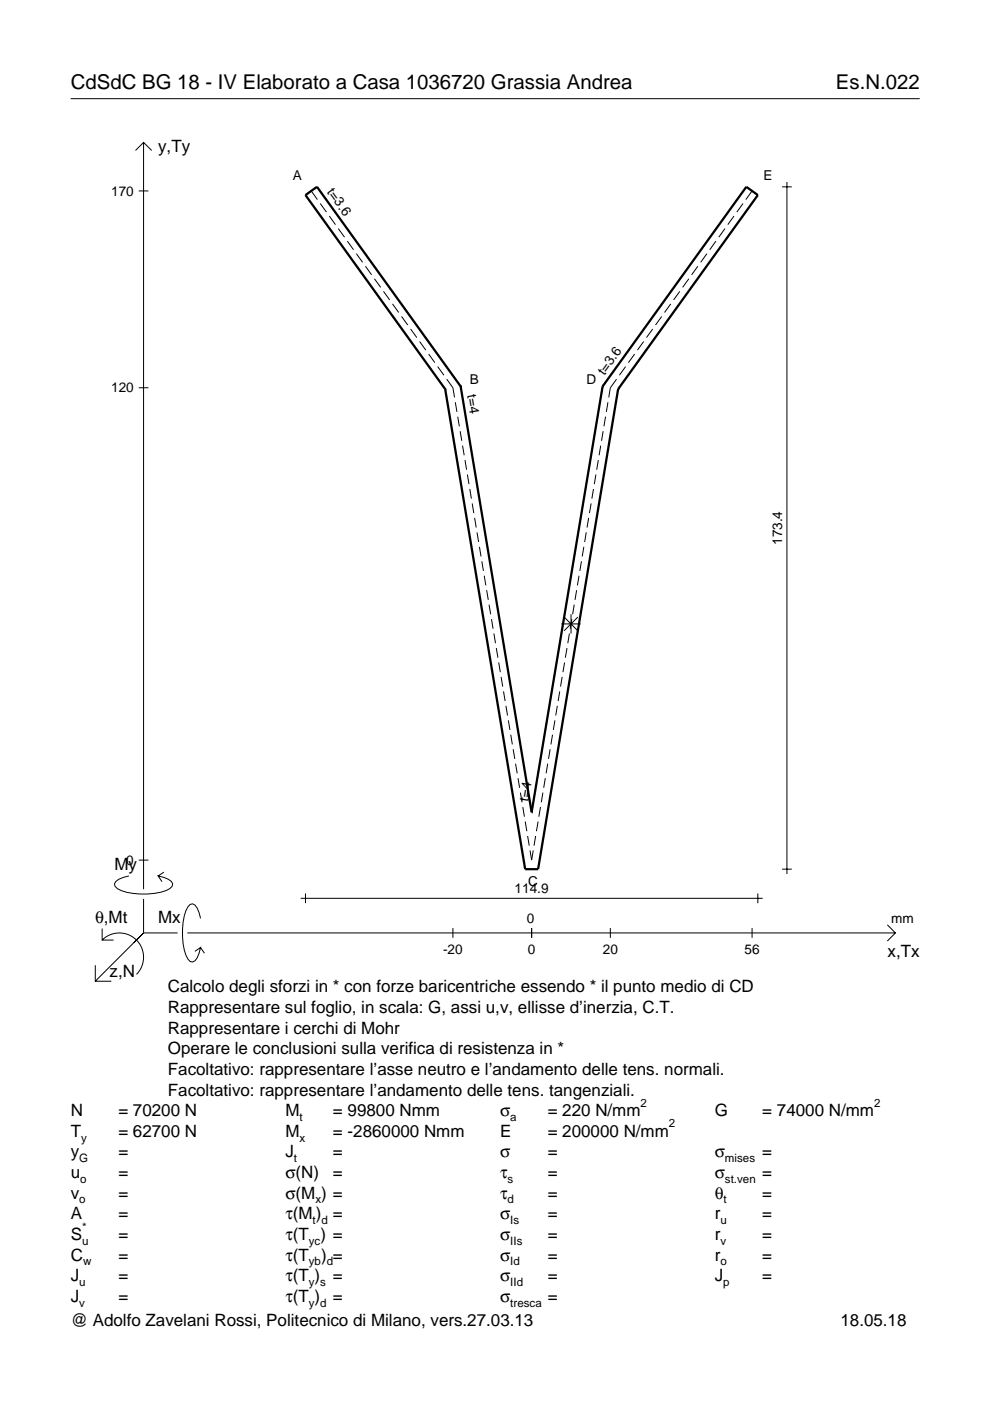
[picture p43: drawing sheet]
<svg xmlns="http://www.w3.org/2000/svg" width="210mm" height="297mm" viewBox="0 0 210 297" stroke-linecap="round" stroke-linejoin="round" font-family="sans-serif">
<defs><g id="words">
<g font-size="4.3">
<text x="15" y="18.9">CdSdC BG 18 - IV Elaborato a Casa 1036720 Grassia Andrea</text>
<text x="177.2" y="18.9">Es.N.022</text>
</g>
<g font-size="3.6">
<text x="33.5" y="32.3">y,Ty</text>
<text x="24.3" y="184.4">My</text>
<text x="20.1" y="195.7">θ,Mt</text>
<text x="33.5" y="195.7">Mx</text>
<text x="188.2" y="203">x,Tx</text>
<text x="23.2" y="207.1">z,N</text>
<text x="35.6" y="210.4">Calcolo degli sforzi in * con forze baricentriche essendo * il punto medio di CD</text>
<text x="35.6" y="214.8">Rappresentare sul foglio, in scala: G, assi u,v, ellisse d’inerzia, C.T.</text>
<text x="35.6" y="219.2">Rappresentare i cerchi di Mohr</text>
<text x="35.6" y="223.5">Operare le conclusioni sulla verifica di resistenza in *</text>
<text x="35.6" y="227.9">Facoltativo: rappresentare l’asse neutro e l’andamento delle tens. normali.</text>
<text x="35.6" y="232.3">Facoltativo: rappresentare l’andamento delle tens. tangenziali.</text>
<text x="15" y="236.7">N</text>
<text x="25.1" y="236.7">= 70200 N</text>
<text x="60.5" y="236.7">M</text>
<text x="70.6" y="236.7">= 99800 Nmm</text>
<text x="106" y="236.7">σ</text>
<text x="116.1" y="236.7">= 220 N/mm</text>
<text x="151.5" y="236.7">G</text>
<text x="161.6" y="236.7">= 74000 N/mm</text>
<text x="15" y="241">T</text>
<text x="15" y="245.4">y</text>
<text x="25.1" y="241">= 62700 N</text>
<text x="25.1" y="245.4">=</text>
<text x="60.5" y="245.4">J</text>
<text x="60.5" y="241">M</text>
<text x="70.6" y="241">= -2860000 Nmm</text>
<text x="70.6" y="245.4">=</text>
<text x="106" y="241">E</text>
<text x="106" y="245.4">σ</text>
<text x="116.1" y="245.4">=</text>
<text x="116.1" y="241">= 200000 N/mm</text>
<text x="151.5" y="245.4">σ</text>
<text x="161.6" y="245.4">=</text>
<text x="15" y="249.8">u</text>
<text x="25.1" y="249.8">=</text>
<text x="60.5" y="249.8">σ(N)</text>
<text x="70.6" y="249.8">=</text>
<text x="106" y="249.8">τ</text>
<text x="116.1" y="249.8">=</text>
<text x="151.5" y="249.8">σ</text>
<text x="161.6" y="249.8">=</text>
<text x="15" y="254.2">v</text>
<text x="25.1" y="254.2">=</text>
<text x="60.5" y="254.2">σ(M ) =</text>
<text x="106" y="254.2">τ</text>
<text x="116.1" y="254.2">=</text>
<text x="151.5" y="254.2">θ</text>
<text x="161.6" y="254.2">=</text>
<text x="15" y="258.5">A</text>
<text x="15" y="262.9">S</text>
<text x="25.1" y="262.9">=</text>
<text x="25.1" y="258.5">=</text>
<text x="60.5" y="258.5">τ(M ) =</text>
<text x="60.5" y="262.9">τ(T ) =</text>
<text x="106" y="258.5">σ</text>
<text x="106" y="262.9">σ</text>
<text x="116.1" y="258.5">=</text>
<text x="116.1" y="262.9">=</text>
<text x="151.5" y="258.5">r</text>
<text x="151.5" y="262.9">r</text>
<text x="161.6" y="258.5">=</text>
<text x="161.6" y="262.9">=</text>
<text x="15" y="267.3">C</text>
<text x="25.1" y="267.3">=</text>
<text x="60.5" y="267.3">τ(T</text>
<text x="68.1" y="267.3">) =</text>
<text x="106" y="267.3">σ</text>
<text x="116.1" y="267.3">=</text>
<text x="151.5" y="267.3">r</text>
<text x="161.6" y="267.3">=</text>
<text x="15" y="271.7">J</text>
<text x="25.1" y="271.7">=</text>
<text x="60.5" y="271.7">τ(T )</text>
<text x="70.6" y="271.7">=</text>
<text x="106" y="271.7">σ</text>
<text x="116.1" y="271.7">=</text>
<text x="151.5" y="271.7">J</text>
<text x="161.6" y="271.7">=</text>
<text x="15" y="281.2">@ Adolfo Zavelani Rossi, Politecnico di Milano, vers.27.03.13</text>
<text x="15" y="276">J</text>
<text x="25.1" y="276">=</text>
<text x="60.5" y="276">τ(T )</text>
<text x="70.6" y="276">=</text>
<text x="106" y="276">σ</text>
<text x="116.1" y="276">=</text>
<text x="178.2" y="281.2">18.05.18</text>
</g>
<g font-size="2.9">
<text x="23.6" y="41.5">170</text>
<text x="62.1" y="38.2">A</text>
<text x="69.2" y="40.7" transform="rotate(54 69.2 40.7)">t=3.6</text>
<text x="161.8" y="38.2">E</text>
<text x="23.6" y="83.2">120</text>
<text x="99" y="83.8" transform="rotate(81 99 83.8)">t=4</text>
<text x="99.6" y="81.3">B</text>
<text x="124.3" y="81.3">D</text>
<text x="128.1" y="79.7" transform="rotate(-54 128.1 79.7)">t=3.6</text>
<text x="165.8" y="115.5" transform="rotate(-90 165.8 115.5)">173.4</text>
<text x="112" y="170" transform="rotate(-81 112 170)">t=4</text>
<text x="26.8" y="183.4">0</text>
<text x="109.1" y="189.4">114.9</text>
<text x="112" y="187.9">C</text>
<text x="111.7" y="195.7">0</text>
<text x="189" y="195.7">mm</text>
<text x="93.9" y="202.2">-20</text>
<text x="111.9" y="202.2">0</text>
<text x="127.8" y="202.2">20</text>
<text x="157.9" y="202.2">56</text>
</g>
<g font-size="2.4">
<text x="63.5" y="237.7">t</text>
<text x="108.2" y="237.7">a</text>
<text x="135.8" y="234.7">2</text>
<text x="141.8" y="239">2</text>
<text x="185.3" y="234.7">2</text>
<text x="17.2" y="242">y</text>
<text x="63.5" y="242">x</text>
<text x="16.8" y="246.4">G</text>
<text x="17" y="250.8">o</text>
<text x="62.3" y="246.4">t</text>
<text x="107.6" y="250.8">s</text>
<text x="153.7" y="246.4">mises</text>
<text x="153.7" y="250.8">st.ven</text>
<text x="16.8" y="255.2">o</text>
<text x="66.9" y="255.2">x</text>
<text x="107.6" y="255.2">d</text>
<text x="153.4" y="255.2">t</text>
<text x="17.4" y="263.9">u</text>
<text x="17.4" y="260.9">*</text>
<text x="65.5" y="263.9">yc</text>
<text x="66.3" y="259.5">t d</text>
<text x="108.2" y="259.5">Is</text>
<text x="108.2" y="263.9">IIs</text>
<text x="152.7" y="259.5">u</text>
<text x="152.7" y="263.9">v</text>
<text x="17.6" y="268.3">w</text>
<text x="65.5" y="268.3">yb d</text>
<text x="108.2" y="268.3">Id</text>
<text x="152.7" y="268.3">o</text>
<text x="16.8" y="272.7">u</text>
<text x="65.5" y="272.7">y s</text>
<text x="108.2" y="272.7">IId</text>
<text x="153.3" y="272.7">p</text>
<text x="16.8" y="277">v</text>
<text x="65.5" y="277">y d</text>
<text x="108.2" y="277">tresca</text>
</g>
</g></defs>
<g fill="none" stroke="#000" stroke-width=".21">
<path d="M15 20.9h180M28.7 31.9l1.7-1.7 1.8 1.7M30.4 30.2v158.3M165.8 39.6h2.1M166.8 38.6v146.7M29.4 40.5h2.1M66 40.5l1.3 1.8M67.9 43.1l1.3 1.9M69.8 45.8l1.3 1.8M71.7 48.5l1.3 1.8M73.6 51.1l1.4 1.9M75.6 53.8l1.3 1.8"/>
<path d="M77.5 56.4l1.3 1.9M79.4 59.1l1.3 1.8M146 59.1l-1.3 1.8M148 56.4l-1.4 1.9M149.9 53.8l-1.3 1.8M151.8 51.1l-1.3 1.9M153.7 48.5l-1.3 1.8M155.6 45.8l-1.3 1.8M157.5 43.1l-1.3 1.9M159.5 40.5l-1.4 1.8M81.3 61.8l1.3 1.8M83.2 64.4l1.3 1.9"/>
<path d="M85.1 67.1l1.3 1.8M87.1 69.8l1.3 1.8M89 72.4l1.3 1.8M90.9 75.1l1.3 1.8M92.8 77.7l1.3 1.9M132.6 77.7l-1.3 1.9M134.6 75.1l-1.4 1.8M136.5 72.4l-1.3 1.8M138.4 69.8l-1.3 1.8M140.3 67.1l-1.3 1.8M142.2 64.4l-1.3 1.9M144.1 61.8l-1.3 1.8"/>
<path d="M29.4 82.2h2.1M94.7 80.4l1.3 1.8 .4 2.1M96.5 85.3l.4 2M97 88.3l.4 2.1M97.6 91.4l.3 2.1M98.1 94.5l.3 2M98.6 97.5l.3 2.1M126.9 97.5l-.4 2.1M127.4 94.5l-.4 2M127.9 91.4l-.4 2.1M128.4 88.3l-.4 2.1M128.9 85.3l-.3 2"/>
<path d="M130.7 80.4l-1.3 1.8-.3 2.1M99.1 100.6l.3 2.1M99.6 103.7l.3 2M100.1 106.7l.4 2.1M100.6 109.8l.4 2.1M101.1 112.9l.4 2M101.6 115.9l.4 2.1M102.2 119l.3 2.1M123.3 119l-.4 2.1M123.8 115.9l-.4 2.1M124.3 112.9l-.3 2M124.8 109.8l-.3 2.1"/>
<path d="M125.3 106.7l-.3 2.1M125.8 103.7l-.3 2M126.3 100.6l-.3 2.1M102.7 122.1l.3 2M103.2 125.1l.3 2.1M103.7 128.2l.3 2M104.2 131.3l.3 2M104.7 134.3l.4 2.1M105.2 137.4l.4 2M119 132.3h4.1M119.6 130.8l2.9 2.9M120.2 137.4l-.3 2"/>
<path d="M120.7 134.3l-.3 2.1M121.1 130.2v4.1M121.2 131.3l-.3 2M121.7 128.2l-.3 2M122.3 125.1l-.4 2.1M122.5 130.8l-2.9 2.9M122.8 122.1l-.4 2M105.7 140.5l.4 2M106.2 143.5l.4 2.1M106.8 146.6l.3 2M107.3 149.7l.3 2M107.8 152.7l.3 2.1"/>
<path d="M108.3 155.8l.3 2M108.8 158.9l.3 2M116.6 158.9l-.3 2M117.1 155.8l-.3 2M117.7 152.7l-.4 2.1M118.2 149.7l-.4 2M118.7 146.6l-.4 2M119.2 143.5l-.4 2.1M119.7 140.5l-.3 2M109.3 161.9l.4 2.1M109.8 165l.4 2M110.3 168.1l.4 2"/>
<path d="M110.8 171.1l.4 2.1M111.4 174.2l.3 2M111.9 177.2l.3 2.1M113.6 177.2l-.4 2.1M114.1 174.2l-.4 2M114.6 171.1l-.4 2.1M115.1 168.1l-.3 2M115.6 165l-.3 2M116.1 161.9l-.3 2.1M21.7 199.3a5.1 5.1 0 0 1 7.2 0 5.1 5.1 0 0 1 0 7.3M21.7 196.9v2.4h2.4M27.3 185.7a3.6 3.6 0 0 0-3 1.7l.1 .5a5.6 5.6 0 0 0 3.8 1.5 13.4 13.4 0 0 0 7.8-1l.5-.5 .1-.5a3.6 3.6 0 0 0-3.1-1.7l.8 1.2"/>
<path d="M29.4 182.4h2.1M30.4 190.6v7.2M30.4 197.8l-10.2 10.2M30.4 197.8h7.2M34.7 184.9l-1.2 .8M39.7 197.8h150.1M42.5 194.7a3.6 3.6 0 0 0-1.7-3.1l-.5 .2a5.7 5.7 0 0 0-1.5 3.7 13.3 13.3 0 0 0 1 7.9l.5 .5 .5 .1a3.6 3.6 0 0 0 1.7-3.1l-1.2 .8M63.7 190.5h98M64.8 189.4v2.1M96 196.8v2M112.4 180.3l.3 2.1 .4-2.1M112.7 196.8v2"/>
<path d="M129.4 196.8v2M159.5 196.8v2M160.7 189.4v2.1M165.8 184.3h2.1M188.1 196.1l1.7 1.7-1.7 1.7M20.2 204.7v3.3h3.4M42.5 200.9l.8 1.2"/>
</g>
<path d="M94.4 82.5h.1M94.4 82.5l16.9 101.8h2.8l17-101.8M97.7 81.9h.1M97.7 81.9l-30.5-42.3-2.4 1.8 29.6 41.1M97.7 81.9l15 90.3M127.8 81.9h.1M127.8 81.9l-15.1 90.3M127.8 81.9l30.4-42.3 2.5 1.8-29.6 41.1M131.1 82.5h.1M112.7 172.2h.1" fill="none" stroke="#000" stroke-width=".48"/>
<use href="#words"/>
</svg>
